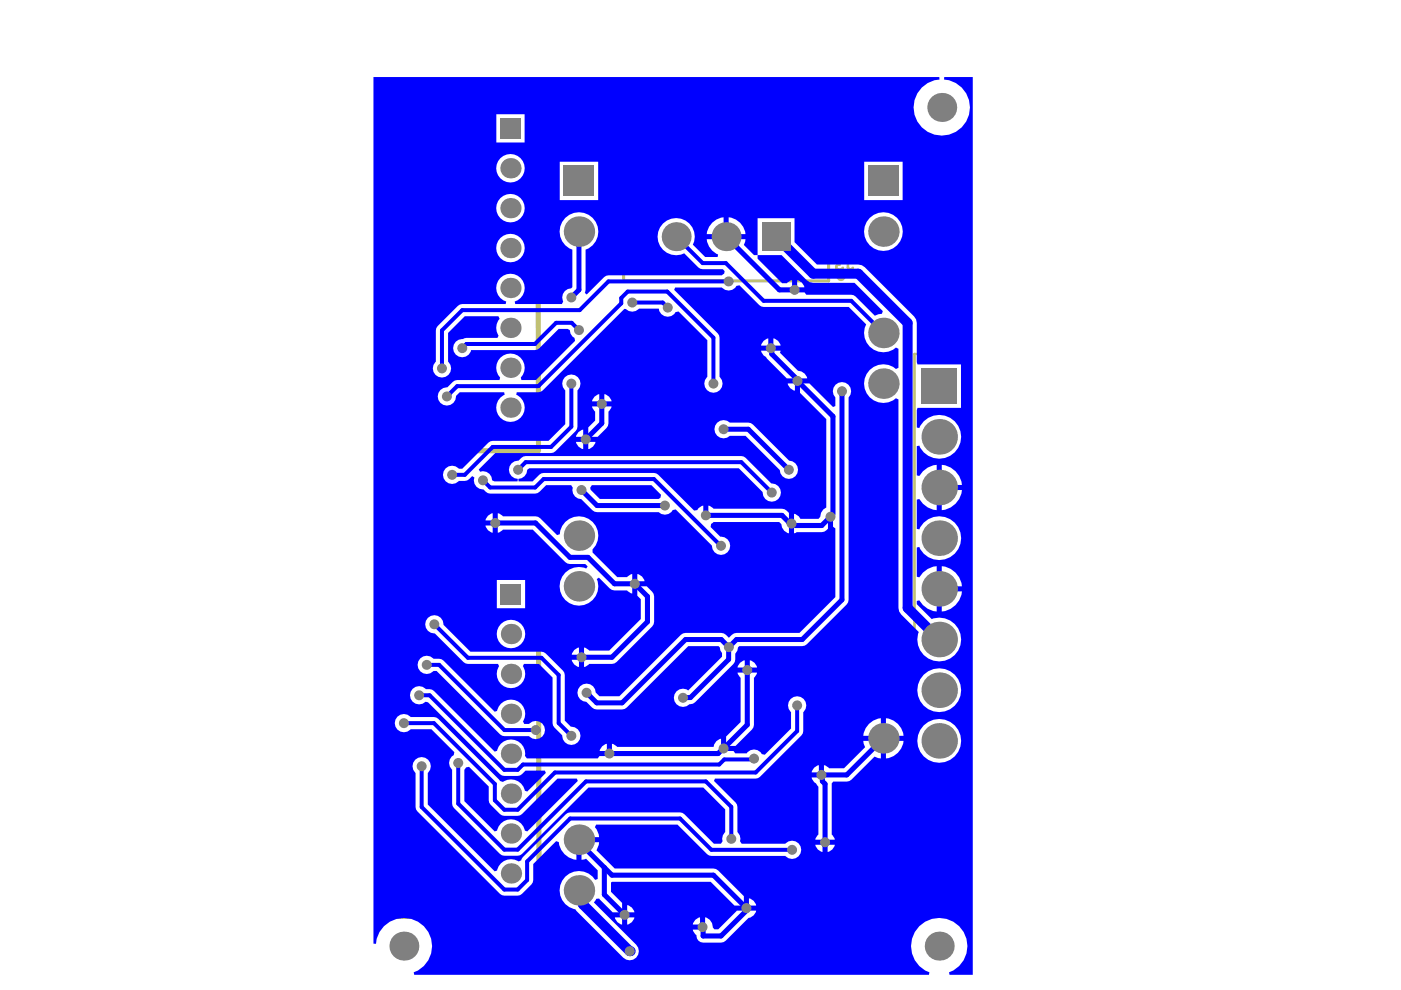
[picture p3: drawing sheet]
<svg xmlns="http://www.w3.org/2000/svg" width="297mm" height="210mm" viewBox="0 0 297 210" stroke-linecap="round" stroke-linejoin="round" font-family="sans-serif">
<path d="M114 95.6l-32.3-.1 .1-75.8h32.2l.2 75.9M114.1 194.3h-32.3l.1-75.9h32.2l.2 75.9" fill="none" stroke="#c0c073" stroke-width="1.1"/>
<path d="M115.7 19.7v2.1M116.7 19.7h.7M117.1 19.7v1.7l.3 .4h.4l.3-.4M115.3 21.8h.7M193.9 75.1h10.6v89.1h-10.6zM203.4 75.3l1 1.1M116.6 118.8l-.4-.3h-.7l-.3 .3v.4l1.4 1.4h-1.4M117.3 118.5h.7M117.6 118.5v1.7l.4 .4h.4l.3-.4" fill="none" stroke="#c0c073" stroke-width=".54"/>
<path d="M132.2 21.3h43.5v38.2h-43.5z" fill="none" stroke="#c0c073" stroke-width=".65"/>
<circle cx="115.7" cy="19.7" r=".27" fill="#c0c073"/>
<path d="M115.7 19.7l.3 .3M178.7 55.4l-.3-.4h-.7l-.4 .4v.3M179.4 55h.7M179.8 55v1.8l.3 .3h.4l.3-.3" fill="none" stroke="#c0c073" stroke-width=".54"/>
<circle cx="177.3" cy="55.7" r=".27" fill="#c0c073"/>
<path d="M177.3 55.7l.4 .4M177.7 56.1h.3M177.7 56.1l-.4 .3v.4l.4 .3h.7l.3-.3M200.2 72.1h1M200.7 69.1v3M202.2 69.1v2.5l.5 .5h1l.5-.5v-2.5" fill="none" stroke="#c0c073" stroke-width=".54"/>
<circle cx="200.7" cy="69.1" r=".27" fill="#c0c073"/>
<path d="M200.7 69.1l.5 .5" fill="none" stroke="#c0c073" stroke-width=".54"/>
<circle cx="178.3" cy="58.7" r=".4" fill="none" stroke="#c0c073" stroke-width="1.1"/>
<g fill="#00f">
<path d="M125.5 102.9h12.6l2 2-.1 .6-.4 .3h-12.4l-2-2-.1-.4z"/>
<path d="M98.8 162.7l.6-.1 4.2 4.2 .1 3.4 2.3 2.4 .9 .4h2.9l.9-.4 7.5-7.5h4.1l.2 .5-10.7 10.7-.5-.2a3 3 0 0 0-3-2.4 3 3 0 0 0-2.9 2.4l-.5 .2-6.5-6.4v-6.7z"/>
<path d="M160.6 54.1h5.1l5.3 5.3 .7 .4 .7 .2h8.8l6 6-.2 .5-1.5 .4-4.5-4.3-10.1-.1-.3-.5h-2.1v-.5h-.6v-2.1l-1 .6h-1.1l-5.2-5.2zM169 59.4v1.5h1.5a1.93 1.93 0 0 0-1.5-1.5z"/>
<path d="M79.2 16.3h120v.6a6 6 0 0 0-4.9 8.3 6 6 0 0 0 9.5 2 6 6 0 0 0-1.1-9.6l-1.5-.6-1-.1v-.6h6v190.4h-4.9l-.1-.6a5.9 5.9 0 0 0 2.7-9.1 5.9 5.9 0 0 0-9.5 0 5.9 5.9 0 0 0 2.7 9.1l-.2 .6h-109.1l-.1-.6a5.9 5.9 0 0 0 1.5-10.3 5.9 5.9 0 0 0-9.5 4.3h-.5zM105.2 24.2v6h6v-6zM105.2 35.7a3 3 0 0 0 6.1 0 3 3 0 0 0-6.1 0zM183.2 34.3v8.1h8.2v-8.1zM118.7 34.3v8.1h8.1v-8.1zM105.2 44.1a3 3 0 0 0 6.1 0 3 3 0 0 0-6.1 0zM154.5 46.1v3.5h3.6a4 4 0 0 0-3.6-3.5zM151 47.2l-.7 .9-.5 1.5h3.6v-3.5l-1.5 .5zM183.2 49.1a4.1 4.1 0 0 0 8.2 0 4.1 4.1 0 0 0-8.2 0zM105.2 52.6a3 3 0 0 0 6.1 0 3 3 0 0 0-6.1 0zM92.8 69.1l-.4 1-.1 6.6a1.94 1.94 0 0 0 0 2.8 1.94 1.94 0 0 0 2.8-.1 1.94 1.94 0 0 0-.1-2.7v-6.1l3.5-3.5h7.2l.2 .5a2.92 2.92 0 0 0-.2 3.6l-.2 .4h-6.6l-.8 .3a1.92 1.92 0 0 0-2 1.7 1.92 1.92 0 0 0 1.6 2.1 1.92 1.92 0 0 0 2.2-1.5l14-.1 4.5-4.4h1.9l.5 .3 .2 .7 .4 .7 .4 .2 .1 .7-8.3 8.3h-3l-.2-.6 .4-.5a3 3 0 0 0-.8-4 3 3 0 0 0-4 .5 3 3 0 0 0 0 4l-.1 .6h-9a3.9 3.9 0 0 0-2.2 1.5 1.94 1.94 0 0 0-1.9 2 1.94 1.94 0 0 0 2 1.9 1.94 1.94 0 0 0 1.9-2l.8-.8h9.4l.1 .5-.3 .1a3 3 0 0 0-.8 4.6 3 3 0 0 0 4.7-.2 3 3 0 0 0-1.1-4.5l.1-.5h4.5l1-.4 17.3-17.3h.3a1.92 1.92 0 0 0 2.8-.1h4.2l.1 .6a1.91 1.91 0 0 0 1.6 1.2 1.91 1.91 0 0 0 1.8-1l.7-.2 6.1 6.1-.1 7.9a1.94 1.94 0 0 0 0 2.7 1.94 1.94 0 0 0 2.8 0 1.94 1.94 0 0 0-.1-2.8l-.1-8.8-9.6-9.6 .2-.5h10a1.89 1.89 0 0 0 3-.4l.7-.1 4.6 4.5 18.5 .1 3.7 3.7a4.1 4.1 0 0 0 1.2 5 4.1 4.1 0 0 0 5.2-.1l.5 .3v4l-.5 .2-.6-.4a4.1 4.1 0 0 0-6.2 3.9 4.1 4.1 0 0 0 6.8 2.7l.5 .3v44.2l.1 .7 .5 .7 3.7 3.7-.2 .4a4.6 4.6 0 0 0 4.2 5.9 4.6 4.6 0 0 0 4.9-5.3 4.6 4.6 0 0 0-6.2-3.7l-3.1-3.2v-.7l.5-.1a4.7 4.7 0 0 0 3.7 2.4v-9.7a4.8 4.8 0 0 0-3.7 2.4l-.5-.1v-6.2l.5-.1 .2 .4a4.6 4.6 0 0 0 7.1 1.2 4.6 4.6 0 0 0-.3-7.2 4.6 4.6 0 0 0-7 1.8l-.5-.1v-6.2l.5-.1a4.7 4.7 0 0 0 3.7 2.4v-9.6a4.8 4.8 0 0 0-3.7 2.3l-.5-.1v-6.2l.5-.1 .2 .4a4.6 4.6 0 0 0 7.1 1.2 4.6 4.6 0 0 0-.3-7.2 4.6 4.6 0 0 0-7 1.9l-.5-.2v-3.6l.1-.5h9.2v-9.2h-9.2l-.1-.5v-8.3l-.2-.8-.4-.6-10.4-10.4-.7-.5-.7-.1h-8.8l-4.7-4.8v-5h-7.9v7.8h-.7l-2.2-2.2 .4-1.2h-8.3a3.9 3.9 0 0 0 2.5 3.3l-.2 .5h-2.6l-2.6-2.6 .3-.7a3.9 3.9 0 0 0-3.7-5 3.9 3.9 0 0 0-4 4.7 3.9 3.9 0 0 0 5.6 2.8l3.4 3.3 4.8 .1 .3 .4-.1 .5-.4 .4h-24.1l-.9 .4-3.7 3.6-.4-.3 .2-.6v-8.6a4.1 4.1 0 0 0 1.8-6.3 4.1 4.1 0 0 0-6.5 0 4.1 4.1 0 0 0 1.8 6.3v8l-.2 .2a1.91 1.91 0 0 0-1.7 2.8l-.3 .6h-9.9l-.1-.6 .6-.2a3 3 0 0 0 .7-4.7 3 3 0 0 0-4.7 .5 3 3 0 0 0 1.6 4.4l-.1 .6-9.7 .1zM164 71.7v1.6h1.5a1.93 1.93 0 0 0-1.5-1.6zM161.9 72.3l-.5 1h1.5v-1.6zM161.4 74.4l.5 1 .5 .3 4.4 4.5h4.3a2.03 2.03 0 0 0-1.9-1.6l-3.8-3.8 .1-.4zM167 81.3a1.93 1.93 0 0 0 1.5 1.5v-1.5zM128.1 83.6v1.5h1.6a1.93 1.93 0 0 0-1.6-1.5zM126.1 84.1l-.6 1h1.6v-1.5zM169.6 81.3v2l5.6 5.6v18.7a2.13 2.13 0 0 0-1.3 2l-.4 .4h-3.8l-.3-.5-1.1-.6v4.2l.6-.3 5.9-.1 .7-.6v-2.5h1.1v2.1l.5 .3v14.6l-7.6 7.6h-13.3l-.6 .1-1.1 .9-1-.9-.6-.1-8.1 .1-13.5 13.3h-4.2l-.8-.8a1.94 1.94 0 0 0-2-1.9 1.94 1.94 0 0 0-1.9 2 1.94 1.94 0 0 0 1.9 1.9l1.2 1.2 .5 .3 .5 .1 5.9-.1 13.5-13.3h6.4l.3 .3 .1 .6 .4 .6v.7l-7.2 7.2a1.93 1.93 0 0 0-2.6 .4 1.93 1.93 0 0 0 .2 2.6 1.93 1.93 0 0 0 2.7-.1l.7-.1 .5-.3 8.1-8.1a3.1 3.1 0 0 0 .4-2.2l.4-.7 .2-.6 .2-.3 13.9-.1 8.9-8.7 .3-.5 .1-43.4a1.94 1.94 0 0 0 0-2.7 1.94 1.94 0 0 0-2.7 0 1.94 1.94 0 0 0-.1 2.7v1.8l-.5 .2-5-5zM125.5 86.2l.7 1.1v1.9l-1.5 1.4v2h2l2.2-2.3 .1-3 .7-1.1zM122.6 91.6l-.5 1h1.5v-1.5zM124.7 93.7v1.5a1.93 1.93 0 0 0 1.6-1.5zM122.1 93.7a1.93 1.93 0 0 0 1.5 1.5v-1.5zM94.5 99.3a1.93 1.93 0 0 0 0 2.8 1.93 1.93 0 0 0 2.8-.1 2.45 2.45 0 0 0 2.8-1.1l.5 .3a1.9 1.9 0 0 0 1.9 2.6l.9 .8 .5 .1h9.6l.9-.4 1.4-1.4h5.3l.3 .5a1.88 1.88 0 0 0 1.8 2.4l2.4 2.4 .4 .3 .6 .1h13a1.89 1.89 0 0 0 3-.5l.7-.1 7.6 7.7a1.93 1.93 0 0 0 2 2 1.93 1.93 0 0 0 1.9-2 1.93 1.93 0 0 0-2.1-1.9l-2-2.1 .1-.6 .5-.4h13.9l.5 .4a2.02 2.02 0 0 0 1.6 2v-4.3l-1-.8-15-.1-1.1-.7v2.1h-1.1v-2.1l-1 .5-.3 .5-.6 .1-8.1-7.9-23.8-.1-1 .4-1.4 1.4h-2.9l-.1-.6a1.92 1.92 0 0 0 1.9-1.9l.4-.3h44.4l5.1 5a1.93 1.93 0 0 0 1.9 2.1 1.93 1.93 0 0 0 2-2 1.93 1.93 0 0 0-2.1-1.9l-5.4-5.4-.9-.4h-45.7l-.5 .1-1.1 .9a1.93 1.93 0 0 0-2 1.8 1.93 1.93 0 0 0 1.9 2l-.1 .6h-4.9l-.5-.3a1.92 1.92 0 0 0-2.5-1.8l-.3-.5 3.5-3.4h11.8l1-.4 4.5-4.7 .1-8.2a1.93 1.93 0 0 0 .1-2.8 1.93 1.93 0 0 0-2.8 0 1.93 1.93 0 0 0 .1 2.8v7.1l-3.5 3.6-12.3 .1-6 5.8h-.7a1.9 1.9 0 0 0-2.8-.1zM152 89.6a1.94 1.94 0 0 0 0 2.8 1.94 1.94 0 0 0 2.7 0h3.4l7.2 7.3a1.94 1.94 0 0 0 2 1.8 1.94 1.94 0 0 0 1.9-1.9 1.94 1.94 0 0 0-1.9-1.9l-8.1-8-4.5-.1a1.93 1.93 0 0 0-2.7 0zM199.7 98.6v4.2h4.2a4.7 4.7 0 0 0-4.2-4.2zM199.7 103.9v4.3a4.7 4.7 0 0 0 4.2-4.3zM103.5 109.3l-.6 1h1.6v-1.5zM102.9 111.4a1.93 1.93 0 0 0 1.6 1.5v-1.5zM105.5 108.8v4.1l1.1-.6h6.4l6.8 6.9 .5 .3 .5 .1h3.3l.5 .5-.3 .4a4.1 4.1 0 0 0-5.6 3.3 4.1 4.1 0 0 0 4.6 4.6 4.1 4.1 0 0 0 3.2-5.6l.5-.3 2.7 2.6 3.3 .1 1 .6v-4.1l-1 .7h-2.1l-5.3-5.2v-.7a4.1 4.1 0 0 0-1.1-6.6 4.1 4.1 0 0 0-5.8 3.4l-.6 .2-4-3.9-7.5-.1zM135.1 121.7v1.5h1.6a1.93 1.93 0 0 0-1.6-1.5zM199.7 120v4.3h4.2a4.7 4.7 0 0 0-4.2-4.3zM105.3 123v6h6v-6zM199.7 125.4v4.3a4.7 4.7 0 0 0 4.2-4.3zM105.3 134.4a3.1 3.1 0 0 0 6.1 0 3.1 3.1 0 0 0-6.1 0zM135.1 124.3v2l.8 .7v4.2l-6.7 6.7h-4.3l-1.1-.6v4.1l1.1-.6 5.4-.1 8-7.9 .3-.4 .1-.6-.1-5.9-1.5-1.6zM121.7 137.8l-.5 1h1.6v-1.5zM121.2 139.9a1.93 1.93 0 0 0 1.6 1.5v-1.5zM159 140v1.5h1.5a1.93 1.93 0 0 0-1.5-1.5zM156.9 140.5l-.5 1h1.5v-1.5zM194.5 146.3a4.7 4.7 0 0 0 9.3 0 4.7 4.7 0 0 0-9.3 0zM187.8 152.3v3.7h3.8a4.2 4.2 0 0 0-3.8-3.7zM184.2 153.5l-.7 .9-.5 1.6h3.8v-3.7l-1.7 .5zM89.1 139.6a1.93 1.93 0 0 0 0 2.8 1.93 1.93 0 0 0 2.8-.1h.7l13.4 13.4 .9 .4h5.3a1.93 1.93 0 0 0 2.8 .1 1.93 1.93 0 0 0 0-2.8 1.93 1.93 0 0 0-2.8 .1h-1.1l-.2-.5a3 3 0 0 0-1.4-4.5 3 3 0 0 0-4.1 2.2l-.5 .2-10.9-10.8a3.4 3.4 0 0 0-2.1-.5 1.94 1.94 0 0 0-2.8 0zM90.7 131a1.93 1.93 0 0 0-.4 2.2 1.93 1.93 0 0 0 1.9 1.1l6.5 6.4 6.9 .1 .2 .4a3 3 0 0 0 2.5 4.7 3 3 0 0 0 2.6-4.7l.2-.4h3.2l2.9 2.9v9.6l.3 .9 1.7 1.7a1.93 1.93 0 0 0 1.9 2 1.93 1.93 0 0 0 2-1.9 1.93 1.93 0 0 0-2.1-1.9l-1.3-1.3-.1-10.2-3.9-4-.9-.4h-15.1l-5.7-5.7a1.93 1.93 0 0 0-1.1-1.9 1.93 1.93 0 0 0-2.2 .4zM156.4 142.6l.6 1.1v9.4l-3 3.1v2h1.9l3.5-3.5 .3-.5 .2-.5v-10l.6-1.1zM127.7 158.2l-.6 1h1.6v-1.5zM187.8 157.1v3.7a4.2 4.2 0 0 0 3.8-3.7zM172.1 164.8a2.05 2.05 0 0 0 1 1.4l.4 .6v10.1l-.6 1.1h4.1l-.7-1.1v-10.8l.4-.4 3.4-.1 5.3-5.2 1.4 .4v-3.7h-3.8l.4 1.3-4.5 4.5h-3.1l-1.1-.7v2.1h-.5v.5zM194.5 157.1a4.7 4.7 0 0 0 9.3 0 4.7 4.7 0 0 0-9.3 0zM172.6 162.8l-.5 1h1.5v-1.6zM87.5 146a1.94 1.94 0 0 0 0 2.8 1.94 1.94 0 0 0 2.7 0l.6 .1 15.6 15.5 3.4 .1 .9-.4 .7-.7h4.1l.2 .5-3.9 3.9-.5-.2a3.1 3.1 0 0 0-4.8-1.8l-.5-.2-13.1-13.2-.9-.4h-4.9a1.93 1.93 0 0 0-2.8-.1 1.93 1.93 0 0 0 0 2.8 1.93 1.93 0 0 0 2.8-.1h4.4l4.8 4.9-.1 .6a1.88 1.88 0 0 0-.3 3.1l.1 7.7 10.4 10.4 3.4 .1 .9-.3 14.1-14.1h24.3l4.7 4.6v4.8a1.79 1.79 0 0 0-.6 2l-.3 .5h-1.5l-6.3-6.3-.9-.4h-23.3l-.9 .4-9.2 9.1-.3 .7-.5 .3a2.99 2.99 0 0 0-4.6 1.9l-.5 .1-14.2-14.1v-6.7a1.93 1.93 0 0 0 .1-2.8 1.93 1.93 0 0 0-2.8 0 1.93 1.93 0 0 0 .1 2.8v7.2l.4 .9 17.9 17.8 3.4 .1 .9-.4 2.3-2.4 .1-3.9 4.8-4.9 .6 .2a4.2 4.2 0 0 0 3.7 3.8v-4.3h.6v-.5h4.2l-.5-1.6-.4-.5 .3-.6h17.2l6.7 6.6 16.2 .1a1.93 1.93 0 0 0 2.8 .1 1.93 1.93 0 0 0 0-2.8 1.93 1.93 0 0 0-2.8 .1h-9.3l-.3-.5a1.78 1.78 0 0 0-.6-2l-.1-5.8-4.8-5 .2-.5h8.6l.9-.4 8.8-8.8 .4-.9v-4a1.93 1.93 0 0 0 .1-2.8 1.93 1.93 0 0 0-2.8 0 1.93 1.93 0 0 0 .1 2.8v3.5l-5.5 5.5-.7-.1a1.87 1.87 0 0 0-3.2-.2h-2.4l-.4-.5h-2.1v-.5h-.5v-2.1a1.95 1.95 0 0 0-1.6 1.8h-20.5l-1.1-.7v2.1h-.5v.5h-2.1l-.4 .5h-15l-.4-.5a3 3 0 0 0-2.4-3.5 3 3 0 0 0-3.5 2.4l-.5 .2-12.9-12.9-.4-.3-1.3-.1a1.9 1.9 0 0 0-2.8-.1zM175.5 179.1v1.5a1.93 1.93 0 0 0 1.5-1.5zM172.9 179.1a1.93 1.93 0 0 0 1.5 1.5v-1.5zM123.3 178.6v3.7l1-.2 2.4 2.4v1.9l-.5 .2a4.1 4.1 0 0 0-6.9-.1 4.1 4.1 0 0 0 2.7 6.3l10.1 10.2a1.94 1.94 0 0 0 2.8 0 1.94 1.94 0 0 0 0-2.7l-9-9 .5-.7 .6-.1 2.9 2.9h2v-2l-2.4-2.3v-2l.2-.1h21l5 5h2v-2l-5.9-5.7-21.5-.2-3.8-3.8 .4-1.1 .1-.6zM158.8 190.5v1.5h1.5a1.93 1.93 0 0 0-1.5-1.5zM133 191.9v1.5h1.5a1.93 1.93 0 0 0-1.5-1.5zM147.4 195l-.5 1h1.5v-1.5zM133 194.5v1.5a1.93 1.93 0 0 0 1.5-1.5zM130.4 194.5a1.93 1.93 0 0 0 1.5 1.5v-1.5zM146.9 197.1v.3l.8 .9a1.44 1.44 0 0 0 1.4 1.6l4.3-.1 5.3-5.2a1.93 1.93 0 0 0 1.6-1.5h-4.1l-3.9 3.9h-.8l-.4-.4a2.07 2.07 0 0 0-1.6-2.1v2.1h-.5v.5z"/>
</g>
<path d="M153.4 91h5.3l8.6 8.6M105 110.9h8.5M123.3 103.9l3.3 3.3h14.4M176.1 109.6l-1.9 1.8M134.6 123.8l2.7 2.7v5.3l-7.6 7.6h-6.4M145.3 135.6l-13.4 13.4h-5.4l-2.1-2.1M154.5 137.2v2.6l-8.1 8.1-1.6 .1M158.4 142.1v11.6l-5 5M122.8 178v.6l6.9 7h21.6l7 6.9M128.1 183.9v5.8l4.3 4.3M132.4 194h.1" fill="none" stroke="#00f" stroke-width="1.1"/>
<g fill="none" stroke="#00f" stroke-width=".85">
<path d="M122.8 70l-1.6-1.6h-3.3l-4.5 4.5h-14.5l-.9 .9M122.9 65.8h-24.9l-4.3 4.3v8M131.7 64.3l-17.6 17.6h-17.2l-2.2 2.2M109.8 99.6l1.7-1.6h45.7l6.4 6.4M121.1 81.3v9.2l-4.3 4.3h-12.3l-6 5.9h-2.6M102.4 101.8l1.5 1.6h9.6l1.8-1.8h23.3l14.2 14.1M114.8 139.5l3.6 3.6v10.2l2.7 2.7M88.9 147.4h2.2l15.8 15.8h2.9l1.1-1.1h41.6M90.5 141h2.6l13.8 13.8h6.7M92 153.3l12.9 12.9v3.5l2 2h2.9l7.9-7.9h42.5M89.4 162.5v8.6l17.5 17.5h2.9l2-2v-3.9l9.1-9.2M97.2 161.8v8.6l9.7 9.7h2.9l14.4-14.4h25.4"/>
<path d="M150.8 180.2h17.1"/>
</g>
<circle cx="133.5" cy="201.7" r="1.06" fill="#00f"/>
<path d="M122.8 188.8l.8 .8v2.2l9.9 9.9" fill="none" stroke="#00f" stroke-width="2.1"/>
<path d="M122.8 49.1v12.4l-1.7 1.6M153.6 49.8l11.6 11.7h3.3M163.4 73.8l.2 .2v1.1l5.4 5.3v.3l7.6 7.6v20.7M127.6 85.6v4.2l-3.4 3.4M178.5 82.9v44.3l-8.4 8.4h-13.9l-1.7 1.6-1.6-1.6h-7.6M113.5 110.9l7.3 7.3h3.9l5.6 5.6h4.3M149.6 109.3h16.2l1.7 1.7h.3M168.5 111.4h5.7M176.1 109v.3M153.4 158.7l-1.1 1.1h-23.1M187.3 156.5l-7.8 7.8h-5.3l.2 .2v1.1l.5 .6v12.4M158.3 192.5v.6l-5.4 5.3h-3.8v-1.7l-.1-.1" fill="none" stroke="#00f" stroke-width="1.1"/>
<path d="M143.4 50.2l5.6 5.6h4.9l8 8h18.6l6.8 6.8M154.5 59.7h-25.5l-6.1 6.1M131.7 64.3v-1.1l1.4-1.4h8.4l9.8 9.8v9.7M134 64.1h6.5l1.1 1.1M152.8 115.7h.1M92.1 132.4l7.1 7.1h15.6M85.6 153.3h6.4M169 149.6v5.4l-8.8 8.8M120.9 173.5h23.3l6.6 6.7M149.6 165.7l5.4 5.4v6.8M159.9 160.8l-.2 .2h-6.1l-1.1 1.1" fill="none" stroke="#00f" stroke-width=".85"/>
<circle cx="199.1" cy="135.6" r="1.06" fill="#00f"/>
<path d="M164.5 50.2l7.9 7.8h9.6l10.4 10.5v60.4l6.7 6.7" fill="none" stroke="#00f" stroke-width="2.1"/>
<g fill="#808080">
<circle cx="153.4" cy="91" r="1.06"/>
<circle cx="167.3" cy="99.6" r="1.06"/>
<circle cx="176.1" cy="109.6" r="1.06"/>
<circle cx="94.7" cy="84.1" r="1.06"/>
<circle cx="93.7" cy="78.1" r="1.06"/>
<circle cx="98" cy="73.8" r="1.06"/>
<circle cx="102.4" cy="101.8" r="1.06"/>
<circle cx="109.8" cy="99.6" r="1.06"/>
<circle cx="88.9" cy="147.4" r="1.06"/>
<circle cx="105" cy="110.9" r="1.06"/>
<circle cx="92.1" cy="132.4" r="1.06"/>
<circle cx="85.6" cy="153.3" r="1.06"/>
<circle cx="95.9" cy="100.7" r="1.06"/>
<circle cx="90.5" cy="141" r="1.06"/>
<circle cx="121.1" cy="81.3" r="1.06"/>
<circle cx="167.9" cy="180.2" r="1.06"/>
<circle cx="123.3" cy="103.9" r="1.06"/>
<circle cx="141" cy="107.2" r="1.06"/>
<circle cx="158.4" cy="142.1" r="1.06"/>
<circle cx="144.8" cy="148" r="1.06"/>
<circle cx="124.4" cy="146.9" r="1.06"/>
<circle cx="123.3" cy="139.4" r="1.06"/>
<circle cx="113.6" cy="154.8" r="1.06"/>
<circle cx="121.1" cy="156" r="1.06"/>
<circle cx="133.5" cy="201.7" r="1.06"/>
<circle cx="149" cy="196.6" r="1.06"/>
<circle cx="132.4" cy="194" r="1.06"/>
<circle cx="178.5" cy="82.9" r="1.06"/>
<circle cx="169.1" cy="80.8" r="1.06"/>
<circle cx="168.5" cy="61.5" r="1.06"/>
<circle cx="151.3" cy="81.3" r="1.06"/>
<circle cx="163.4" cy="73.8" r="1.06"/>
<circle cx="163.6" cy="104.4" r="1.06"/>
<circle cx="152.9" cy="115.7" r="1.06"/>
<circle cx="149.6" cy="109.3" r="1.06"/>
<circle cx="155" cy="177.9" r="1.06"/>
<circle cx="129.2" cy="159.8" r="1.06"/>
<circle cx="159.9" cy="160.8" r="1.06"/>
<circle cx="153.4" cy="158.7" r="1.06"/>
<circle cx="122.8" cy="70" r="1.06"/>
<circle cx="154.5" cy="59.7" r="1.06"/>
<circle cx="134" cy="64.1" r="1.06"/>
<circle cx="141.6" cy="65.2" r="1.06"/>
<circle cx="167.8" cy="111" r="1.06"/>
<circle cx="127.6" cy="85.6" r="1.06"/>
<circle cx="124.2" cy="93.2" r="1.06"/>
<circle cx="134.6" cy="123.8" r="1.06"/>
<circle cx="154.5" cy="137.2" r="1.06"/>
<circle cx="174.2" cy="164.3" r="1.06"/>
<circle cx="169" cy="149.6" r="1.06"/>
<circle cx="174.9" cy="178.6" r="1.06"/>
<circle cx="121.1" cy="63.1" r="1.06"/>
<circle cx="89.4" cy="162.5" r="1.06"/>
<circle cx="158.3" cy="192.5" r="1.06"/>
<circle cx="97.2" cy="161.8" r="1.06"/>
<circle cx="85.6" cy="200.6" r="3.1"/>
<circle cx="108.3" cy="134.4" r="2.15"/>
<circle cx="108.3" cy="168.3" r="2.15"/>
<circle cx="108.3" cy="142.9" r="2.15"/>
<circle cx="108.3" cy="151.3" r="2.15"/>
<circle cx="108.3" cy="159.8" r="2.15"/>
<circle cx="108.3" cy="185.2" r="2.15"/>
<circle cx="108.3" cy="176.7" r="2.15"/>
<circle cx="199.1" cy="200.6" r="3.1"/>
<circle cx="122.8" cy="188.8" r="3.2"/>
<circle cx="122.8" cy="178" r="3.2"/>
<circle cx="199.1" cy="157.1" r="3.8"/>
<circle cx="187.3" cy="156.5" r="3.2"/>
<circle cx="199.1" cy="146.3" r="3.8"/>
<circle cx="199.1" cy="135.6" r="3.8"/>
<circle cx="199.1" cy="124.9" r="3.8"/>
<circle cx="122.8" cy="124.3" r="3.2"/>
<circle cx="199.1" cy="114.1" r="3.8"/>
<circle cx="122.8" cy="113.6" r="3.2"/>
<circle cx="108.2" cy="86.4" r="2.15"/>
<circle cx="108.2" cy="78" r="2.15"/>
<circle cx="108.2" cy="69.5" r="2.15"/>
<circle cx="108.2" cy="61.1" r="2.15"/>
<circle cx="108.2" cy="52.6" r="2.15"/>
<circle cx="143.4" cy="50.2" r="3.1"/>
<circle cx="154" cy="50.2" r="3.1"/>
<circle cx="122.8" cy="49.1" r="3.2"/>
<circle cx="108.2" cy="44.1" r="2.15"/>
<circle cx="108.2" cy="35.7" r="2.15"/>
<circle cx="199.1" cy="103.4" r="3.8"/>
<circle cx="199.1" cy="92.6" r="3.8"/>
<circle cx="187.3" cy="81.3" r="3.2"/>
<circle cx="187.3" cy="70.6" r="3.2"/>
<circle cx="187.3" cy="49.1" r="3.2"/>
<circle cx="199.7" cy="22.8" r="3.1"/>
</g>
<g fill="#808080">
<path d="M106.2 123.8h4.3v4.3h-4.3z" fill-rule="evenodd"/>
<path d="M119.5 35.1h6.5v6.5h-6.5z" fill-rule="evenodd"/>
<path d="M106.1 25.1h4.3v4.3h-4.3z" fill-rule="evenodd"/>
<path d="M195.4 78.1h7.5v7.5h-7.5z" fill-rule="evenodd"/>
<path d="M161.5 47.1h6.1v6.1h-6.1z" fill-rule="evenodd"/>
<path d="M184.1 35.1h6.4v6.5h-6.4z" fill-rule="evenodd"/>
</g>
</svg>
